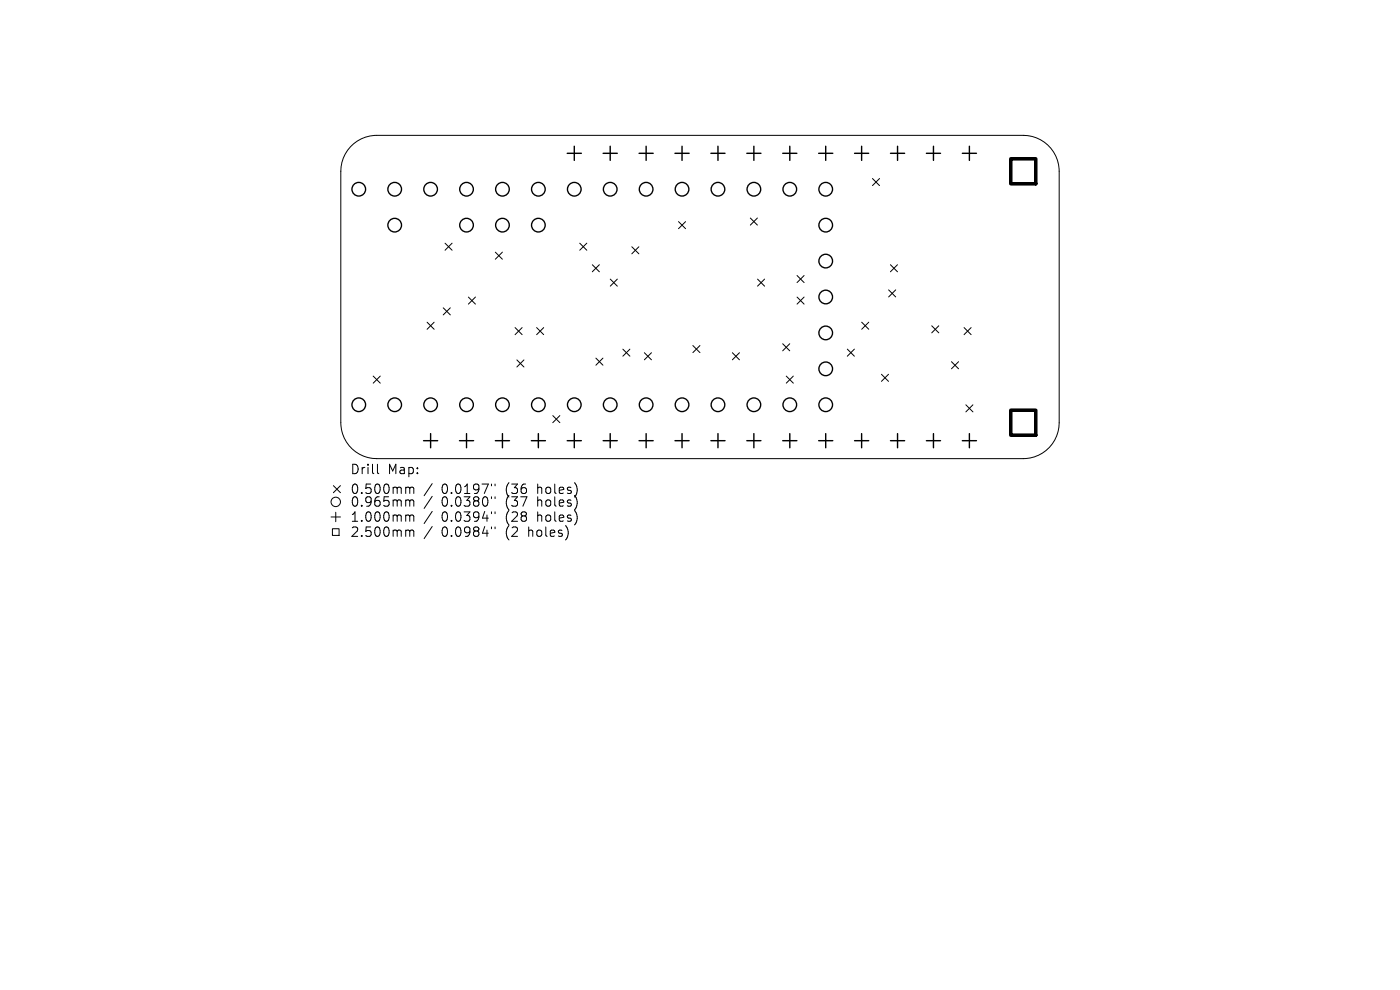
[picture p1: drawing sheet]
<svg xmlns="http://www.w3.org/2000/svg" width="297mm" height="210mm" viewBox="0 0 297 210" stroke-linecap="round" stroke-linejoin="round" font-family="sans-serif">
<defs><g id="words">
<g font-size="2.8">
<text x="74.2" y="100.9">Drill</text>
<text x="82.2" y="100.9">Map:</text>
<text x="74.2" y="105.1">0.500mm</text>
<text x="74.2" y="107.8">0.965mm</text>
<text x="93.7" y="105.1">0.0197&quot;</text>
<text x="93.7" y="107.8">0.0380&quot;</text>
<text x="107.4" y="105.1">(36</text>
<text x="107.4" y="107.8">(37</text>
<text x="114.3" y="105.1">holes)</text>
<text x="114.3" y="107.8">holes)</text>
<text x="74.2" y="111">1.000mm</text>
<text x="93.7" y="111">0.0394&quot;</text>
<text x="107.4" y="111">(28</text>
<text x="114.3" y="111">holes)</text>
<text x="74.2" y="114.2">2.500mm</text>
<text x="93.7" y="114.2">0.0984&quot;</text>
<text x="107.4" y="114.2">(2</text>
<text x="112.4" y="114.2">holes)</text>
</g>
</g></defs>
<g fill="none" stroke="#000" stroke-width=".21">
<path d="M74.4 31.1a7.6 7.6 0 0 1 5.5-2.4h137.2a7.6 7.6 0 0 1 7.6 7.6v53.4a7.6 7.6 0 0 1-7.6 7.6h-137.2a7.6 7.6 0 0 1-7.6-7.6v-53.4a7.6 7.6 0 0 1 2.1-5.2zM185.1 37.9l1.5 1.5M186.6 37.9l-1.5 1.5M94.4 51.6l1.5 1.5M95.9 51.6l-1.5 1.5M105.1 53.5l1.5 1.5M106.6 53.5l-1.5 1.5M123 51.6l1.5 1.5M124.5 51.6l-1.5 1.5M125.7 56.2l1.5 1.5M127.2 56.2l-1.5 1.5M129.5 59.2l1.5 1.5"/>
<path d="M131 59.2l-1.5 1.5M134 52.3l1.5 1.5M135.5 52.3l-1.5 1.5M143.9 47l1.5 1.5M145.4 47l-1.5 1.5M159.2 46.3l1.5 1.5M160.7 46.3l-1.5 1.5M160.7 59.2l1.5 1.5M162.2 59.2l-1.5 1.5M169.1 58.4l1.5 1.5M170.6 58.4l-1.5 1.5M188.9 56.2l1.5 1.5"/>
<path d="M190.4 56.2l-1.5 1.5M79.2 79.8l1.5 1.5M80.7 79.8l-1.5 1.5M90.6 68.3l1.5 1.5M92.1 68.3l-1.5 1.5M94 65.3l1.5 1.5M95.5 65.3l-1.5 1.5M99.4 63l1.5 1.5M100.9 63l-1.5 1.5M109.3 69.5l1.5 1.5M109.7 76.3l1.5 1.5M110.8 69.5l-1.5 1.5"/>
<path d="M111.2 76.3l-1.5 1.5M113.8 69.5l1.5 1.5M115.3 69.5l-1.5 1.5M126.4 76l1.5 1.5M127.9 76l-1.5 1.5M132.1 74.1l1.5 1.5M133.6 74.1l-1.5 1.5M136.7 74.8l1.5 1.5M138.2 74.8l-1.5 1.5M147 73.3l1.5 1.5M148.5 73.3l-1.5 1.5M155.4 74.8l1.5 1.5"/>
<path d="M156.9 74.8l-1.5 1.5M166 72.9l1.5 1.5M166.8 79.8l1.5 1.5M167.5 72.9l-1.5 1.5M168.3 79.8l-1.5 1.5M169.1 63l1.5 1.5M170.6 63l-1.5 1.5M179.8 74.1l1.5 1.5M181.3 74.1l-1.5 1.5M182.8 68.3l1.5 1.5M184.3 68.3l-1.5 1.5M187 79.4l1.5 1.5"/>
<path d="M188.5 79.4l-1.5 1.5M188.5 61.5l1.5 1.5M190 61.5l-1.5 1.5M197.7 69.1l1.5 1.5M199.2 69.1l-1.5 1.5M201.9 76.7l1.5 1.5M203.4 76.7l-1.5 1.5M204.5 69.5l1.5 1.5M206 69.5l-1.5 1.5M80.1 98.5v1.7l.3 .3M117.3 88.2l1.5 1.5M118.8 88.2l-1.5 1.5"/>
<path d="M204.9 85.9l1.5 1.5M206.4 85.9l-1.5 1.5M70.2 109.7h2M70.5 112.2h1.4v1.4h-1.4zM70.7 103l1.5 1.5M71.2 108.7v2M72.2 103l-1.5 1.5M86.4 103.3l.4 .1 .1 .2M86.4 106h.2l.3 .3M86.4 109.2h.2l.3 .3M86.4 112.4h.2l.3 .3M86.9 103.6l.3-.3 .5 .1 .1 1.3"/>
<path d="M86.9 103.6v1.1M86.9 106.3v1.1M86.9 109.5v1.1M86.9 112.7v1.1M86.9 106.3l.3-.3 .5 .1 .1 1.3M86.9 109.5l.3-.3 .5 .1 .1 1.3M86.9 112.7l.3-.3 .5 .1 .1 1.3M91.7 102.6l-1.7 2.6M91.7 105.3l-1.7 2.6M91.7 108.5l-1.7 2.6M91.7 111.7l-1.7 2.6M104.3 102.7v.4"/>
<path d="M104.3 105.4v.4M104.3 108.6v.4M104.3 111.8v.4M105 102.7v.4M105 105.4v.4M105 108.6v.4M105 111.8v.4"/>
<circle cx="71.2" cy="106.5" r="1"/>
</g>
<g fill="none" stroke="#000" stroke-width=".29">
<circle cx="76.1" cy="40.1" r="1.45"/>
<circle cx="83.7" cy="40.1" r="1.45"/>
<circle cx="83.7" cy="47.8" r="1.45"/>
<circle cx="91.4" cy="40.1" r="1.45"/>
<circle cx="99" cy="40.1" r="1.45"/>
<circle cx="99" cy="47.8" r="1.45"/>
<circle cx="106.6" cy="47.8" r="1.45"/>
<circle cx="106.6" cy="40.1" r="1.45"/>
<circle cx="114.2" cy="47.8" r="1.45"/>
<circle cx="114.2" cy="40.1" r="1.45"/>
<circle cx="121.8" cy="40.1" r="1.45"/>
<circle cx="129.5" cy="40.1" r="1.45"/>
<circle cx="137.1" cy="40.1" r="1.45"/>
<circle cx="144.7" cy="40.1" r="1.45"/>
<circle cx="152.3" cy="40.1" r="1.45"/>
<circle cx="159.9" cy="40.1" r="1.45"/>
<circle cx="167.6" cy="40.1" r="1.45"/>
<circle cx="175.2" cy="47.8" r="1.45"/>
<circle cx="175.2" cy="55.4" r="1.45"/>
<circle cx="175.2" cy="40.1" r="1.45"/>
<circle cx="175.2" cy="70.6" r="1.45"/>
<circle cx="175.2" cy="78.2" r="1.45"/>
<circle cx="175.2" cy="63" r="1.45"/>
<circle cx="76.1" cy="85.9" r="1.45"/>
<circle cx="83.7" cy="85.9" r="1.45"/>
<circle cx="91.4" cy="85.9" r="1.45"/>
<circle cx="99" cy="85.9" r="1.45"/>
<circle cx="106.6" cy="85.9" r="1.45"/>
<circle cx="114.2" cy="85.9" r="1.45"/>
<circle cx="121.8" cy="85.9" r="1.45"/>
<circle cx="129.5" cy="85.9" r="1.45"/>
<circle cx="137.1" cy="85.9" r="1.45"/>
<circle cx="144.7" cy="85.9" r="1.45"/>
<circle cx="152.3" cy="85.9" r="1.45"/>
<circle cx="159.9" cy="85.9" r="1.45"/>
<circle cx="167.6" cy="85.9" r="1.45"/>
<circle cx="175.2" cy="85.9" r="1.45"/>
</g>
<g fill="none" stroke="#000" stroke-width=".3">
<path d="M120.3 32.5h3M121.8 31v3M128 32.5h3M129.5 31v3M135.6 32.5h3M137.1 31v3M143.2 32.5h3M144.7 31v3M150.8 32.5h3M152.3 31v3M158.4 32.5h3M159.9 31v3"/>
<path d="M166.1 32.5h3M167.6 31v3M173.7 32.5h3M175.2 31v3M181.3 32.5h3M182.8 31v3M188.9 32.5h3M190.4 31v3M196.5 32.5h3M198 31v3M204.2 32.5h3M205.7 31v3"/>
<path d="M89.9 93.5h3M91.4 92v3M97.5 93.5h3M99 92v3M105.1 93.5h3M106.6 92v3M112.7 93.5h3M114.2 92v3M120.3 93.5h3M121.8 92v3M128 93.5h3M129.5 92v3"/>
<path d="M135.6 93.5h3M137.1 92v3M143.2 93.5h3M144.7 92v3M150.8 93.5h3M152.3 92v3M158.4 93.5h3M159.9 92v3M166.1 93.5h3M167.6 92v3M173.7 93.5h3M175.2 92v3"/>
<path d="M181.3 93.5h3M182.8 92v3M188.9 93.5h3M190.4 92v3M196.5 93.5h3M198 92v3M204.2 93.5h3M205.7 92v3"/>
</g>
<path d="M214.4 33.7h5.3v5.3h-5.3zM214.4 87h5.3v5.3h-5.3z" fill="none" stroke="#000" stroke-width=".75"/>
<use href="#words"/>
</svg>
